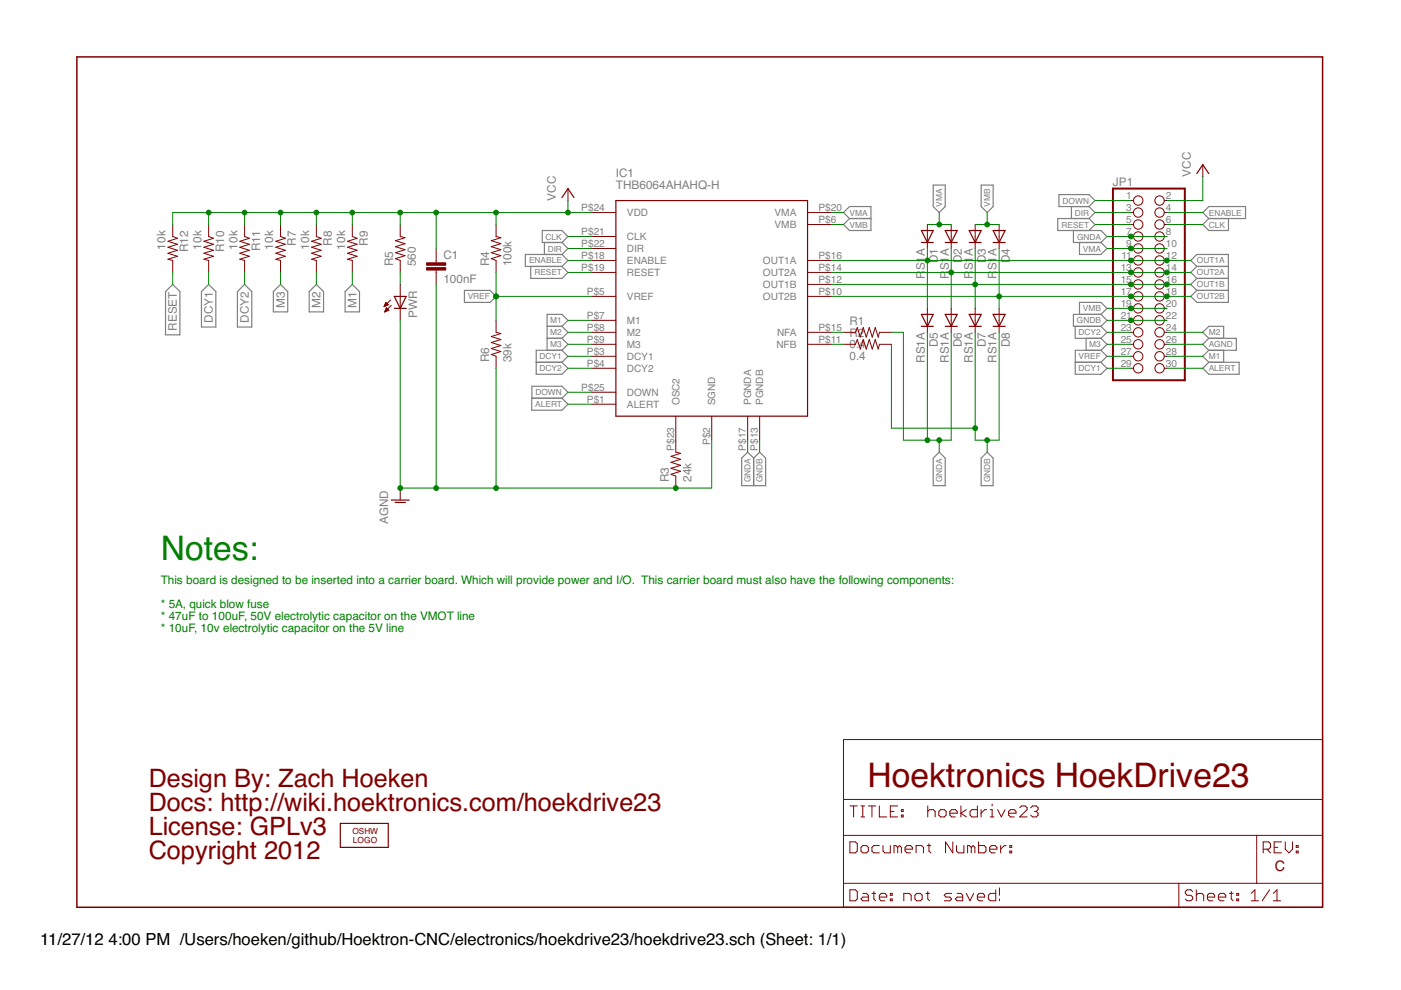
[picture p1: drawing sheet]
<svg xmlns="http://www.w3.org/2000/svg" width="297mm" height="210mm" viewBox="0 0 297 210" stroke-linecap="round" stroke-linejoin="round" font-family="sans-serif">
<defs><g id="words">
<text font-size="7.2" fill="#008000" x="34.1" y="118.7">Notes:</text>
<text font-size="7.2" fill="#800000" x="183.9" y="167">Hoektronics HoekDrive23</text>
<g font-size="5.4" fill="#800000">
<text x="31.5" y="167">Design By: Zach Hoeken</text>
<text x="31.5" y="172">Docs: http://wiki.hoektronics.com/hoekdrive23</text>
<text x="31.5" y="177.1">License: GPLv3</text>
<text x="31.5" y="182.2">Copyright 2012</text>
</g>
<g font-size="3.5">
<text x="8.5" y="200.4">11/27/12</text>
<text x="23" y="200.4">4:00 PM /Users/hoeken/github/Hoektron-CNC/electronics/hoekdrive23/hoekdrive23.sch (Sheet: 1/1)</text>
</g>
<text font-size="3.1" fill="#800000" x="270.3" y="184.7">C</text>
<g font-size="2.5" fill="#808080">
<text x="130.6" y="40">THB6064AHAHQ-H</text>
<text x="130.6" y="37.5">IC1</text>
<text x="236" y="39.4">JP1</text>
<text x="252.5" y="37.5" transform="rotate(-90 252.5 37.5)">VCC</text>
<text x="117.9" y="42.5" transform="rotate(-90 117.9 42.5)">VCC</text>
<text x="35.1" y="52.9" transform="rotate(-90 35.1 52.9)">10k</text>
<text x="39.9" y="53.5" transform="rotate(-90 39.9 53.5)">R12</text>
<text x="42.7" y="52.9" transform="rotate(-90 42.7 52.9)">10k</text>
<text x="47.5" y="53.5" transform="rotate(-90 47.5 53.5)">R10</text>
<text x="50.3" y="52.9" transform="rotate(-90 50.3 52.9)">10k</text>
<text x="55.1" y="53.3" transform="rotate(-90 55.1 53.3)">R11</text>
<text x="57.9" y="52.9" transform="rotate(-90 57.9 52.9)">10k</text>
<text x="62.7" y="52.1" transform="rotate(-90 62.7 52.1)">R7</text>
<text x="65.6" y="52.9" transform="rotate(-90 65.6 52.9)">10k</text>
<text x="70.4" y="52.1" transform="rotate(-90 70.4 52.1)">R8</text>
<text x="73.2" y="52.9" transform="rotate(-90 73.2 52.9)">10k</text>
<text x="78" y="52.1" transform="rotate(-90 78 52.1)">R9</text>
<text x="83.4" y="56.5" transform="rotate(-90 83.4 56.5)">R5</text>
<text x="88.2" y="56.5" transform="rotate(-90 88.2 56.5)">560</text>
<text x="94" y="59.9">100nF</text>
<text x="94" y="54.8">C1</text>
<text x="103.7" y="56.5" transform="rotate(-90 103.7 56.5)">R4</text>
<text x="108.5" y="56.5" transform="rotate(-90 108.5 56.5)">100k</text>
<text x="196.1" y="59.1" transform="rotate(-90 196.1 59.1)">R</text>
<text x="196.1" y="57.3" transform="rotate(-90 196.1 57.3)">S1A</text>
<text x="198.9" y="55.9" transform="rotate(-90 198.9 55.9)">D1</text>
<text x="201.2" y="59.1" transform="rotate(-90 201.2 59.1)">R</text>
<text x="201.2" y="57.3" transform="rotate(-90 201.2 57.3)">S1A</text>
<text x="203.9" y="55.9" transform="rotate(-90 203.9 55.9)">D2</text>
<text x="206.2" y="59.1" transform="rotate(-90 206.2 59.1)">R</text>
<text x="206.2" y="57.3" transform="rotate(-90 206.2 57.3)">S1A</text>
<text x="209" y="55.9" transform="rotate(-90 209 55.9)">D3</text>
<text x="211.3" y="59.1" transform="rotate(-90 211.3 59.1)">R</text>
<text x="211.3" y="57.3" transform="rotate(-90 211.3 57.3)">S1A</text>
<text x="214.1" y="55.9" transform="rotate(-90 214.1 55.9)">D4</text>
<text x="60.4" y="65.3" transform="rotate(-90 60.4 65.3)">M3</text>
<text x="68" y="65.3" transform="rotate(-90 68 65.3)">M2</text>
<text x="75.6" y="65.3" transform="rotate(-90 75.6 65.3)">M1</text>
<text x="37.5" y="70.1" transform="rotate(-90 37.5 70.1)">RESET</text>
<text x="45.1" y="68.4" transform="rotate(-90 45.1 68.4)">DCY1</text>
<text x="52.7" y="68.4" transform="rotate(-90 52.7 68.4)">DCY2</text>
<text x="88.4" y="67.4" transform="rotate(-90 88.4 67.4)">PWR</text>
<text x="180.1" y="69">R1</text>
<text x="180.1" y="71.5">R2</text>
<text x="103.7" y="76.8" transform="rotate(-90 103.7 76.8)">R6</text>
<text x="108.5" y="76.8" transform="rotate(-90 108.5 76.8)">39k</text>
<text x="180.1" y="73.8">0.4</text>
<text x="180.1" y="76.3">0.4</text>
<text x="196.1" y="76.9" transform="rotate(-90 196.1 76.9)">RS1A</text>
<text x="198.9" y="73.6" transform="rotate(-90 198.9 73.6)">D5</text>
<text x="201.2" y="76.9" transform="rotate(-90 201.2 76.9)">RS1A</text>
<text x="203.9" y="73.6" transform="rotate(-90 203.9 73.6)">D6</text>
<text x="206.2" y="76.9" transform="rotate(-90 206.2 76.9)">RS1A</text>
<text x="209" y="73.6" transform="rotate(-90 209 73.6)">D7</text>
<text x="211.3" y="76.9" transform="rotate(-90 211.3 76.9)">RS1A</text>
<text x="214.1" y="73.6" transform="rotate(-90 214.1 73.6)">D8</text>
<text x="141.8" y="102.2" transform="rotate(-90 141.8 102.2)">R3</text>
<text x="146.6" y="102.2" transform="rotate(-90 146.6 102.2)">24k</text>
<text x="82.3" y="111.1" transform="rotate(-90 82.3 111.1)">AGND</text>
</g>
<g font-size="2.5" fill="#008000">
<text x="34.1" y="123.8">This board is designed to be inserted into a carrier board. Which will provide power and I/O. This carrier board must also have the following components:</text>
<text x="34.1" y="128.9">* 5A, quick blow fuse</text>
<text x="34.1" y="131.4">* 47uF to 100uF, 50V electrolytic capacitor on the VMOT line</text>
<text x="34.1" y="134">* 10uF, 10v electrolytic capacitor on the 5V line</text>
</g>
<g font-size="2.1" fill="#808080">
<text x="123.2" y="44.7">P$24</text>
<text x="132.9" y="45.8">VDD</text>
<text x="164.2" y="45.8">VMA</text>
<text x="173.5" y="44.7">P$20</text>
<text x="173.5" y="47.3">P$6</text>
<text x="238.8" y="42.2">1</text>
<text x="238.8" y="44.7">3</text>
<text x="238.8" y="47.3">5</text>
<text x="247.2" y="42.2">2</text>
<text x="247.2" y="44.7">4</text>
<text x="247.2" y="47.3">6</text>
<text x="123.2" y="52.3">P$22</text>
<text x="123.2" y="49.8">P$21</text>
<text x="132.9" y="53.5">DIR</text>
<text x="132.9" y="50.9">CLK</text>
<text x="164.2" y="48.4">VMB</text>
<text x="238.8" y="49.8">7</text>
<text x="238.8" y="52.3">9</text>
<text x="247.2" y="49.8">8</text>
<text x="247.2" y="52.3">10</text>
<text x="123.2" y="57.4">P$19</text>
<text x="123.2" y="54.9">P$18</text>
<text x="132.9" y="58.5">RESET</text>
<text x="132.9" y="56">ENABLE</text>
<text x="161.7" y="56">OUT1A</text>
<text x="161.7" y="58.5">OUT2A</text>
<text x="173.5" y="54.9">P$16</text>
<text x="173.5" y="57.4">P$14</text>
<text x="173.5" y="60">P$12</text>
<text x="237.6" y="57.4">13</text>
<text x="237.6" y="60">15</text>
<text x="237.8" y="54.9">11</text>
<text x="247.2" y="54.9">12</text>
<text x="247.2" y="57.4">14</text>
<text x="247.2" y="60">16</text>
<text x="124.4" y="62.5">P$5</text>
<text x="132.9" y="63.6">VREF</text>
<text x="161.7" y="61.1">OUT1B</text>
<text x="161.7" y="63.6">OUT2B</text>
<text x="173.5" y="62.5">P$10</text>
<text x="237.6" y="62.5">17</text>
<text x="237.6" y="65">19</text>
<text x="247.2" y="62.5">18</text>
<text x="247.2" y="65">20</text>
<text x="124.4" y="67.6">P$7</text>
<text x="124.4" y="70.1">P$8</text>
<text x="132.9" y="68.7">M1</text>
<text x="132.9" y="71.2">M2</text>
<text x="164.7" y="71.2">NFA</text>
<text x="173.5" y="70.1">P$15</text>
<text x="237.6" y="67.6">21</text>
<text x="237.6" y="70.1">23</text>
<text x="247.2" y="67.6">22</text>
<text x="247.2" y="70.1">24</text>
<text x="124.4" y="72.6">P$9</text>
<text x="124.4" y="75.2">P$3</text>
<text x="124.4" y="77.7">P$4</text>
<text x="132.9" y="73.8">M3</text>
<text x="132.9" y="76.3">DCY1</text>
<text x="164.6" y="73.8">NFB</text>
<text x="173.5" y="72.6">P$11</text>
<text x="237.6" y="72.6">25</text>
<text x="237.6" y="75.2">27</text>
<text x="237.6" y="77.7">29</text>
<text x="247.2" y="72.6">26</text>
<text x="247.2" y="75.2">28</text>
<text x="247.2" y="77.7">30</text>
<text x="123.2" y="82.8">P$25</text>
<text x="132.9" y="78.8">DCY2</text>
<text x="132.9" y="83.9">DOWN</text>
<text x="124.4" y="85.3">P$1</text>
<text x="132.9" y="86.5">ALERT</text>
<text x="144" y="85.9" transform="rotate(-90 144 85.9)">OSC2</text>
<text x="151.7" y="85.9" transform="rotate(-90 151.7 85.9)">SGND</text>
<text x="159.3" y="85.9" transform="rotate(-90 159.3 85.9)">PGNDA</text>
<text x="161.8" y="85.9" transform="rotate(-90 161.8 85.9)">PGNDB</text>
<text x="142.9" y="95.6" transform="rotate(-90 142.9 95.6)">P$23</text>
<text x="150.5" y="94.4" transform="rotate(-90 150.5 94.4)">P$2</text>
<text x="158.2" y="95.6" transform="rotate(-90 158.2 95.6)">P$17</text>
<text x="160.7" y="95.6" transform="rotate(-90 160.7 95.6)">P$13</text>
</g>
<g font-size="1.8" fill="#808080">
<text x="180.1" y="45.7">VMA</text>
<text x="199.8" y="43.8" transform="rotate(-90 199.8 43.8)">VMA</text>
<text x="209.9" y="43.8" transform="rotate(-90 209.9 43.8)">VMB</text>
<text x="225.3" y="43.2">DOWN</text>
<text x="227.9" y="45.7">DIR</text>
<text x="256.3" y="45.7">ENABLE</text>
<text x="115.7" y="50.8">CLK</text>
<text x="116.1" y="53.3">DIR</text>
<text x="180.1" y="48.2">VMB</text>
<text x="225" y="48.2">RESET</text>
<text x="228.4" y="50.8">GNDA</text>
<text x="229.6" y="53.3">VMA</text>
<text x="256.3" y="48.2">CLK</text>
<text x="112.2" y="55.9">ENABLE</text>
<text x="113.3" y="58.4">RESET</text>
<text x="253.7" y="55.9">OUT1A</text>
<text x="253.7" y="58.4">OUT2A</text>
<text x="99.2" y="63.5">VREF</text>
<text x="253.7" y="60.9">OUT1B</text>
<text x="253.7" y="63.5">OUT2B</text>
<text x="116.7" y="68.6">M1</text>
<text x="116.7" y="71.1">M2</text>
<text x="228.3" y="68.6">GNDB</text>
<text x="228.7" y="71.1">DCY2</text>
<text x="229.6" y="66">VMB</text>
<text x="256.3" y="71.1">M2</text>
<text x="114.4" y="76.2">DCY1</text>
<text x="116.7" y="73.6">M3</text>
<text x="228.7" y="76.2">VREF</text>
<text x="231" y="73.6">M3</text>
<text x="256.3" y="76.2">M1</text>
<text x="256.3" y="73.6">AGND</text>
<text x="113.5" y="83.8">DOWN</text>
<text x="114.4" y="78.7">DCY2</text>
<text x="228.7" y="78.7">DCY1</text>
<text x="256.3" y="78.7">ALERT</text>
<text x="113.5" y="86.3">ALERT</text>
<text x="159.1" y="102.2" transform="rotate(-90 159.1 102.2)">GNDA</text>
<text x="161.7" y="102.2" transform="rotate(-90 161.7 102.2)">GNDB</text>
<text x="199.8" y="102.2" transform="rotate(-90 199.8 102.2)">GNDA</text>
<text x="209.9" y="102.2" transform="rotate(-90 209.9 102.2)">GNDB</text>
</g>
<g font-size="1.8" fill="#800000">
<text x="74.7" y="176.9">OSHW</text>
<text x="74.8" y="178.6">LOGO</text>
</g>
</g></defs>
<g fill="#808080" stroke="#808080" stroke-width=".25">
<path d="M252.5 55.2l1.2-1.2z"/>
<path d="M253.7 54h6.7z"/>
<path d="M252.5 55.2l1.2 1.3z"/>
<path d="M253.7 56.5h6.7z"/>
<path d="M260.4 54v2.5z"/>
<path d="M252.5 60.3l1.2-1.3z"/>
<path d="M253.7 59h6.7z"/>
<path d="M252.5 60.3l1.2 1.3z"/>
<path d="M253.7 61.6h6.7z"/>
<path d="M260.4 59v2.6z"/>
<path d="M252.5 62.8l1.2-1.2z"/>
<path d="M252.5 62.8l1.2 1.3z"/>
<path d="M253.7 64.1h6.7z"/>
<path d="M260.4 61.6v2.5z"/>
<path d="M120.4 50.1l-1.3 1.3z"/>
<path d="M115 51.4h4.1z"/>
<path d="M119.1 48.9l1.3 1.2z"/>
<path d="M115 48.9h4.1z"/>
<path d="M115 48.9v2.5z"/>
<path d="M255 47.6l1.3-1.3z"/>
<path d="M256.3 46.3h4.2z"/>
<path d="M255 47.6l1.3 1.3z"/>
<path d="M256.3 48.9h4.2z"/>
<path d="M260.5 46.3v2.6z"/>
<path d="M120.4 52.7l-1.3 1.3z"/>
<path d="M115.4 54h3.7z"/>
<path d="M119.1 51.4l1.3 1.3z"/>
<path d="M115.4 51.4h3.7z"/>
<path d="M115.4 51.4v2.6z"/>
<path d="M232.2 45.1l-1.3 1.2z"/>
<path d="M227.2 46.3h3.7z"/>
<path d="M230.9 43.8l1.3 1.3z"/>
<path d="M227.2 43.8h3.7z"/>
<path d="M227.2 43.8v2.5z"/>
<path d="M120.4 55.2l-1.3 1.3z"/>
<path d="M111.4 56.5h7.7z"/>
<path d="M119.1 54l1.3 1.2z"/>
<path d="M111.4 54h7.7z"/>
<path d="M111.4 54v2.5z"/>
<path d="M255 45.1l1.3-1.3z"/>
<path d="M256.3 43.8h7.8z"/>
<path d="M255 45.1l1.3 1.2z"/>
<path d="M256.3 46.3h7.8z"/>
<path d="M264.1 43.8v2.5z"/>
<path d="M120.4 57.8l-1.3 1.2z"/>
<path d="M112.5 59h6.6z"/>
<path d="M119.1 56.5l1.3 1.3z"/>
<path d="M112.5 56.5h6.6z"/>
<path d="M112.5 56.5v2.5z"/>
<path d="M232.2 47.6l-1.3 1.3z"/>
<path d="M224.3 48.9h6.6z"/>
<path d="M230.9 46.3l1.3 1.3z"/>
<path d="M224.3 46.3h6.6z"/>
<path d="M224.3 46.3v2.6z"/>
<path d="M36.6 60.3l1.5 1.5z"/>
<path d="M38.1 61.8v9.2z"/>
<path d="M36.6 60.3l-1.5 1.5z"/>
<path d="M35.1 61.8v9.2z"/>
<path d="M35.1 71h3z"/>
<path d="M105.2 62.8l-1.3 1.3z"/>
<path d="M98.5 64.1h5.4z"/>
<path d="M103.9 61.6l1.3 1.2z"/>
<path d="M98.5 61.6h5.4z"/>
<path d="M98.5 61.6v2.5z"/>
<path d="M234.7 75.5l-1.3 1.3z"/>
<path d="M228 76.8h5.4z"/>
<path d="M233.4 74.3l1.3 1.2z"/>
<path d="M228 74.3h5.4z"/>
<path d="M228 74.3v2.5z"/>
<path d="M120.4 67.9l-1.3 1.3z"/>
<path d="M116 69.2h3.1z"/>
<path d="M119.1 66.7l1.3 1.2z"/>
<path d="M116 66.7h3.1z"/>
<path d="M116 66.7v2.5z"/>
<path d="M74.7 60.3l1.5 1.5z"/>
<path d="M76.2 61.8v4.3z"/>
<path d="M74.7 60.3l-1.5 1.5z"/>
<path d="M73.2 61.8v4.3z"/>
<path d="M73.2 66.1h3z"/>
<path d="M255 75.5l1.3-1.2z"/>
<path d="M256.3 74.3h3.1z"/>
<path d="M255 75.5l1.3 1.3z"/>
<path d="M256.3 76.8h3.1z"/>
<path d="M259.4 74.3v2.5z"/>
<path d="M120.4 70.5l-1.3 1.2z"/>
<path d="M116 71.7h3.1z"/>
<path d="M119.1 69.2l1.3 1.3z"/>
<path d="M116 69.2v2.5z"/>
<path d="M67.1 60.3l1.5 1.5z"/>
<path d="M68.6 61.8v4.3z"/>
<path d="M67.1 60.3l-1.5 1.5z"/>
<path d="M65.6 61.8v4.3z"/>
<path d="M65.6 66.1h3z"/>
<path d="M255 70.5l1.3-1.3z"/>
<path d="M256.3 69.2h3.1z"/>
<path d="M255 70.5l1.3 1.2z"/>
<path d="M256.3 71.7h3.1z"/>
<path d="M259.4 69.2v2.5z"/>
<path d="M120.4 73l-1.3 1.3z"/>
<path d="M116 74.3h3.1z"/>
<path d="M119.1 71.7l1.3 1.3z"/>
<path d="M116 71.7v2.6z"/>
<path d="M59.5 60.3l1.5 1.5z"/>
<path d="M61 61.8v4.3z"/>
<path d="M59.5 60.3l-1.5 1.5z"/>
<path d="M58 61.8v4.3z"/>
<path d="M58 66.1h3z"/>
<path d="M234.7 73l-1.3 1.3z"/>
<path d="M230.3 74.3h3.1z"/>
<path d="M233.4 71.7l1.3 1.3z"/>
<path d="M230.3 71.7h3.1z"/>
<path d="M230.3 71.7v2.6z"/>
<path d="M120.4 75.5l-1.3 1.3z"/>
<path d="M113.7 76.8h5.4z"/>
<path d="M119.1 74.3l1.3 1.2z"/>
<path d="M113.7 74.3h5.4z"/>
<path d="M113.7 74.3v2.5z"/>
<path d="M234.7 78.1l-1.3 1.3z"/>
<path d="M228 79.4h5.4z"/>
<path d="M233.4 76.8l1.3 1.3z"/>
<path d="M228 76.8v2.6z"/>
<path d="M44.2 60.3l1.6 1.5z"/>
<path d="M45.8 61.8v7.5z"/>
<path d="M44.2 60.3l-1.5 1.5z"/>
<path d="M42.7 61.8v7.5z"/>
<path d="M42.7 69.3h3.1z"/>
<path d="M120.4 78.1l-1.3 1.3z"/>
<path d="M113.7 79.4h5.4z"/>
<path d="M119.1 76.8l1.3 1.3z"/>
<path d="M113.7 76.8v2.6z"/>
<path d="M234.7 70.5l-1.3 1.2z"/>
<path d="M228 71.7h5.4z"/>
<path d="M233.4 69.2l1.3 1.3z"/>
<path d="M228 69.2h5.4z"/>
<path d="M228 69.2v2.5z"/>
<path d="M51.9 60.3l1.5 1.5z"/>
<path d="M53.4 61.8v7.5z"/>
<path d="M51.9 60.3l-1.6 1.5z"/>
<path d="M50.3 61.8v7.5z"/>
<path d="M50.3 69.3h3.1z"/>
<path d="M252.5 57.8l1.2-1.3z"/>
<path d="M252.5 57.8l1.2 1.2z"/>
<path d="M260.4 56.5v2.5z"/>
<path d="M120.4 85.7l-1.3 1.3z"/>
<path d="M112.7 87h6.4z"/>
<path d="M119.1 84.4l1.3 1.3z"/>
<path d="M112.7 84.4h6.4z"/>
<path d="M112.7 84.4v2.6z"/>
<path d="M255 78.1l1.3-1.3z"/>
<path d="M256.3 76.8h6.4z"/>
<path d="M255 78.1l1.3 1.3z"/>
<path d="M256.3 79.4h6.4z"/>
<path d="M262.7 76.8v2.6z"/>
<path d="M120.4 83.2l-1.3 1.2z"/>
<path d="M112.8 84.4h6.3z"/>
<path d="M119.1 81.9l1.3 1.3z"/>
<path d="M112.8 81.9h6.3z"/>
<path d="M112.8 81.9v2.5z"/>
<path d="M232.2 42.5l-1.3 1.3z"/>
<path d="M224.5 43.8h6.4z"/>
<path d="M230.9 41.3l1.3 1.2z"/>
<path d="M224.5 41.3h6.4z"/>
<path d="M224.5 41.3v2.5z"/>
<path d="M255 73l1.3-1.3z"/>
<path d="M256.3 71.7h5.8z"/>
<path d="M255 73l1.3 1.3z"/>
<path d="M256.3 74.3h5.8z"/>
<path d="M262.1 71.7v2.6z"/>
<path d="M178.8 47.6l1.3-1.3z"/>
<path d="M180.1 46.3h4.6z"/>
<path d="M178.8 47.6l1.3 1.3z"/>
<path d="M180.1 48.9h4.6z"/>
<path d="M184.7 46.3v2.6z"/>
<path d="M208 43.8l1.3 1.3z"/>
<path d="M208 39.2v4.6z"/>
<path d="M209.3 45.1l1.3-1.3z"/>
<path d="M210.6 39.2v4.6z"/>
<path d="M208 39.2h2.6z"/>
<path d="M234.7 65.4l-1.3 1.3z"/>
<path d="M228.9 66.7h4.5z"/>
<path d="M233.4 64.1l1.3 1.3z"/>
<path d="M228.9 64.1h4.5z"/>
<path d="M228.9 64.1v2.6z"/>
<path d="M199.1 95.9l1.3 1.2z"/>
<path d="M200.4 97.1v5.9z"/>
<path d="M199.1 95.9l-1.2 1.2z"/>
<path d="M197.9 97.1v5.9z"/>
<path d="M197.9 103h2.5z"/>
<path d="M158.5 95.9l1.3 1.2z"/>
<path d="M159.8 97.1v5.9z"/>
<path d="M158.5 95.9l-1.3 1.2z"/>
<path d="M157.2 97.1v5.9z"/>
<path d="M157.2 103h2.6z"/>
<path d="M234.7 50.1l-1.3 1.3z"/>
<path d="M227.6 51.4h5.8z"/>
<path d="M233.4 48.9l1.3 1.2z"/>
<path d="M227.6 48.9h5.8z"/>
<path d="M227.6 48.9v2.5z"/>
<path d="M209.3 95.9l1.3 1.2z"/>
<path d="M210.6 97.1v5.9z"/>
<path d="M209.3 95.9l-1.3 1.2z"/>
<path d="M208 97.1v5.9z"/>
<path d="M208 103h2.6z"/>
<path d="M161.1 95.9l1.2 1.2z"/>
<path d="M162.3 97.1v5.9z"/>
<path d="M161.1 95.9l-1.3 1.2z"/>
<path d="M159.8 103h2.5z"/>
<path d="M234.7 67.9l-1.3 1.3z"/>
<path d="M227.6 69.2h5.8z"/>
<path d="M233.4 66.7l1.3 1.2z"/>
<path d="M227.6 66.7h5.8z"/>
<path d="M227.6 66.7v2.5z"/>
<path d="M178.8 45.1l1.3-1.3z"/>
<path d="M180.1 43.8h4.6z"/>
<path d="M178.8 45.1l1.3 1.2z"/>
<path d="M184.7 43.8v2.5z"/>
<path d="M197.9 43.8l1.2 1.3z"/>
<path d="M197.9 39.2v4.6z"/>
<path d="M199.1 45.1l1.3-1.3z"/>
<path d="M200.4 39.2v4.6z"/>
<path d="M197.9 39.2h2.5z"/>
<path d="M234.7 52.7l-1.3 1.3z"/>
<path d="M228.9 54h4.5z"/>
<path d="M233.4 51.4l1.3 1.3z"/>
<path d="M228.9 51.4h4.5z"/>
<path d="M228.9 51.4v2.6z"/>
</g>
<g fill="#800000" stroke="#800000" stroke-width=".21">
<path d="M186.5 70.5h2.5z"/>
<path d="M178.8 70.5h2.6z"/>
<path d="M181.8 69.4l-.4 1.1z"/>
<path d="M181.8 69.4l.6 2.1z"/>
<path d="M183 69.4l-.6 2.1z"/>
<path d="M183 69.4l.7 2.1z"/>
<path d="M184.3 69.4l-.6 2.1z"/>
<path d="M184.3 69.4l.6 2.1z"/>
<path d="M185.6 69.4l-.7 2.1z"/>
<path d="M185.6 69.4l.6 2.1z"/>
<path d="M186.5 70.5l-.3 1z"/>
<path d="M186.5 73h2.5z"/>
<path d="M178.8 73h2.6z"/>
<path d="M181.8 72l-.4 1z"/>
<path d="M181.8 72l.6 2z"/>
<path d="M183 72l-.6 2z"/>
<path d="M183 72l.7 2z"/>
<path d="M184.3 72l-.6 2z"/>
<path d="M184.3 72l.6 2z"/>
<path d="M185.6 72l-.7 2z"/>
<path d="M185.6 72l.6 2z"/>
<path d="M186.5 73l-.3 1z"/>
<path d="M84.9 103.5v2.5z"/>
<path d="M178.8 192.4h71.1z"/>
<path d="M266.4 177.1h14z"/>
<path d="M178.8 187.3v5.1z"/>
<path d="M180.2 188.7v2.3z"/>
<path d="M180.2 191h1.2z"/>
<path d="M181.4 191l.4-.4z"/>
<path d="M181.8 189v1.6z"/>
<path d="M181.4 188.7l.4 .3z"/>
<path d="M180.2 188.7h1.2z"/>
<path d="M182.9 189.4h.8z"/>
<path d="M183.7 189.4l.4 .4z"/>
<path d="M184.1 189.8v1.2z"/>
<path d="M182.9 191h1.2z"/>
<path d="M182.5 190.6l.4 .4z"/>
<path d="M182.9 190.2l-.4 .4z"/>
<path d="M182.9 190.2h1.2z"/>
<path d="M185.3 189v1.6z"/>
<path d="M185.3 190.6l.4 .4z"/>
<path d="M184.9 189.4h.8z"/>
<path d="M186.8 191h.8z"/>
<path d="M186.4 190.6l.4 .4z"/>
<path d="M186.4 189.8v.8z"/>
<path d="M186.8 189.4l-.4 .4z"/>
<path d="M186.8 189.4h.8z"/>
<path d="M187.6 189.4l.4 .4z"/>
<path d="M188 189.8v.4z"/>
<path d="M186.4 190.2h1.6z"/>
<path d="M188.8 189.4h.4z"/>
<path d="M189.2 189.4v.4z"/>
<path d="M188.8 189.8h.4z"/>
<path d="M188.8 189.4v.4z"/>
<path d="M188.8 190.6h.4z"/>
<path d="M189.2 190.6v.4z"/>
<path d="M188.8 191h.4z"/>
<path d="M188.8 190.6v.4z"/>
<path d="M191.6 189.4v1.6z"/>
<path d="M191.6 189.4h1.2z"/>
<path d="M192.8 189.4l.4 .4z"/>
<path d="M193.2 189.8v1.2z"/>
<path d="M194.4 191h.7z"/>
<path d="M195.1 191l.4-.4z"/>
<path d="M195.5 189.8v.8z"/>
<path d="M195.1 189.4l.4 .4z"/>
<path d="M194.4 189.4h.7z"/>
<path d="M194.4 189.4l-.4 .4z"/>
<path d="M194 189.8v.8z"/>
<path d="M194 190.6l.4 .4z"/>
<path d="M196.7 189v1.6z"/>
<path d="M196.7 190.6l.4 .4z"/>
<path d="M196.3 189.4h.8z"/>
<path d="M200.2 191h1.2z"/>
<path d="M201.4 191l.4-.4z"/>
<path d="M201.4 190.2l.4 .4z"/>
<path d="M200.6 190.2h.8z"/>
<path d="M200.2 189.8l.4 .4z"/>
<path d="M200.2 189.8l.4-.4z"/>
<path d="M200.6 189.4h1.2z"/>
<path d="M202.9 189.4h.8z"/>
<path d="M203.7 189.4l.4 .4z"/>
<path d="M204.1 189.8v1.2z"/>
<path d="M202.9 191h1.2z"/>
<path d="M202.5 190.6l.4 .4z"/>
<path d="M202.9 190.2l-.4 .4z"/>
<path d="M202.9 190.2h1.2z"/>
<path d="M204.9 189.4l.8 1.6z"/>
<path d="M206.4 189.4l-.7 1.6z"/>
<path d="M207.6 191h.8z"/>
<path d="M207.2 190.6l.4 .4z"/>
<path d="M207.2 189.8v.8z"/>
<path d="M207.6 189.4l-.4 .4z"/>
<path d="M207.6 189.4h.8z"/>
<path d="M208.4 189.4l.4 .4z"/>
<path d="M208.8 189.8v.4z"/>
<path d="M207.2 190.2h1.6z"/>
<path d="M211.1 188.7v2.3z"/>
<path d="M210 191h1.1z"/>
<path d="M209.5 190.6l.5 .4z"/>
<path d="M209.5 189.8v.8z"/>
<path d="M209.5 189.8l.5-.4z"/>
<path d="M210 189.4h1.1z"/>
<path d="M211.9 190.6v.4z"/>
<path d="M211.9 188.3v1.5z"/>
<path d="M178.8 187.3h71.1z"/>
<path d="M178.8 177.1v10.2z"/>
<path d="M280.4 177.1v10.2z"/>
<path d="M249.9 187.3v5.1z"/>
<path d="M249.9 187.3h16.5z"/>
<path d="M249.9 192.4h30.5z"/>
<path d="M252.5 188.7l.4 .3z"/>
<path d="M251.7 188.7h.8z"/>
<path d="M251.7 188.7l-.4 .3z"/>
<path d="M251.3 189v.4z"/>
<path d="M251.3 189.4l.4 .4z"/>
<path d="M251.7 189.8h.8z"/>
<path d="M252.5 189.8l.4 .4z"/>
<path d="M252.9 190.2v.4z"/>
<path d="M252.5 191l.4-.4z"/>
<path d="M251.7 191h.8z"/>
<path d="M251.3 190.6l.4 .4z"/>
<path d="M253.6 188.7v2.3z"/>
<path d="M253.6 189.8l.4-.4z"/>
<path d="M254 189.4h.8z"/>
<path d="M254.8 189.4l.4 .4z"/>
<path d="M255.2 189.8v1.2z"/>
<path d="M256.4 191h.8z"/>
<path d="M256 190.6l.4 .4z"/>
<path d="M256 189.8v.8z"/>
<path d="M256.4 189.4l-.4 .4z"/>
<path d="M256.4 189.4h.8z"/>
<path d="M257.2 189.4l.3 .4z"/>
<path d="M257.5 189.8v.4z"/>
<path d="M256 190.2h1.5z"/>
<path d="M258.7 191h.8z"/>
<path d="M258.3 190.6l.4 .4z"/>
<path d="M258.3 189.8v.8z"/>
<path d="M258.3 189.8l.4-.4z"/>
<path d="M258.7 189.4h.8z"/>
<path d="M259.5 189.4l.4 .4z"/>
<path d="M259.9 189.8v.4z"/>
<path d="M258.3 190.2h1.6z"/>
<path d="M261 189v1.6z"/>
<path d="M261 190.6l.5 .4z"/>
<path d="M260.7 189.4h.8z"/>
<path d="M262.2 189.4h.4z"/>
<path d="M262.6 189.4v.4z"/>
<path d="M262.2 189.8h.4z"/>
<path d="M262.2 189.4v.4z"/>
<path d="M262.2 190.6h.4z"/>
<path d="M262.6 190.6v.4z"/>
<path d="M262.2 191h.4z"/>
<path d="M262.2 190.6v.4z"/>
<path d="M265.3 189.4l.8-.7z"/>
<path d="M266.1 188.7v2.3z"/>
<path d="M265.3 191h1.5z"/>
<path d="M269.2 188.7l-1.6 2.3z"/>
<path d="M270 189.4l.7-.7z"/>
<path d="M270.7 188.7v2.3z"/>
<path d="M270 191h1.5z"/>
<path d="M267.8 178.5v2.3z"/>
<path d="M267.8 178.5h1.2z"/>
<path d="M269 178.5l.4 .4z"/>
<path d="M269.4 178.9v.8z"/>
<path d="M269.4 179.7l-.4 .3z"/>
<path d="M267.8 180h1.2z"/>
<path d="M268.6 180l.8 .8z"/>
<path d="M270.2 178.5h1.5z"/>
<path d="M270.2 178.5v2.3z"/>
<path d="M270.2 180.8h1.5z"/>
<path d="M270.2 179.7h.7z"/>
<path d="M272.5 178.5v1.5z"/>
<path d="M272.5 180l.8 .8z"/>
<path d="M274 180l-.7 .8z"/>
<path d="M274 178.5v1.5z"/>
<path d="M274.8 179.3h.4z"/>
<path d="M275.2 179.3v.4z"/>
<path d="M274.8 179.7h.4z"/>
<path d="M274.8 179.3v.4z"/>
<path d="M274.8 180.4h.4z"/>
<path d="M275.2 180.4v.4z"/>
<path d="M274.8 180.8h.4z"/>
<path d="M274.8 180.4v.4z"/>
<path d="M266.4 177.1v10.2z"/>
<path d="M178.8 177.1h87.6z"/>
<path d="M266.4 187.3h14z"/>
<path d="M280.4 187.3v5.1z"/>
<path d="M178.8 169.5v7.6z"/>
<path d="M178.8 156.8h101.6z"/>
<path d="M280.4 156.8v12.7z"/>
<path d="M178.8 169.5h101.6z"/>
<path d="M178.8 156.8v12.7z"/>
<path d="M280.4 169.5v7.6z"/>
<path d="M181 170.9v2.3z"/>
<path d="M180.2 170.9h1.6z"/>
<path d="M182.5 173.2h.8z"/>
<path d="M182.9 170.9v2.3z"/>
<path d="M182.5 170.9h.8z"/>
<path d="M184.9 170.9v2.3z"/>
<path d="M184.1 170.9h1.6z"/>
<path d="M186.4 170.9v2.3z"/>
<path d="M186.4 173.2h1.6z"/>
<path d="M188.8 170.9h1.5z"/>
<path d="M188.8 170.9v2.3z"/>
<path d="M188.8 173.2h1.5z"/>
<path d="M188.8 172h.7z"/>
<path d="M191.1 171.7h.4z"/>
<path d="M191.5 171.7v.3z"/>
<path d="M191.1 172h.4z"/>
<path d="M191.1 171.7v.3z"/>
<path d="M191.1 172.8h.4z"/>
<path d="M191.5 172.8v.4z"/>
<path d="M191.1 173.2h.4z"/>
<path d="M191.1 172.8v.4z"/>
<path d="M180.2 178.5v2.3z"/>
<path d="M180.2 180.8h1.2z"/>
<path d="M181.4 180.8l.4-.4z"/>
<path d="M181.8 178.9v1.5z"/>
<path d="M181.4 178.5l.4 .4z"/>
<path d="M180.2 178.5h1.2z"/>
<path d="M182.9 180.8h.8z"/>
<path d="M183.7 180.8l.4-.4z"/>
<path d="M184.1 179.7v.7z"/>
<path d="M183.7 179.3l.4 .4z"/>
<path d="M182.9 179.3h.8z"/>
<path d="M182.9 179.3l-.4 .4z"/>
<path d="M182.5 179.7v.7z"/>
<path d="M182.5 180.4l.4 .4z"/>
<path d="M185.3 179.3h1.1z"/>
<path d="M184.9 179.7l.4-.4z"/>
<path d="M184.9 179.7v.7z"/>
<path d="M184.9 180.4l.4 .4z"/>
<path d="M185.3 180.8h1.1z"/>
<path d="M187.2 179.3v1.1z"/>
<path d="M187.2 180.4l.4 .4z"/>
<path d="M187.6 180.8h1.2z"/>
<path d="M188.8 179.3v1.5z"/>
<path d="M189.5 179.3v1.5z"/>
<path d="M189.5 179.3h.4z"/>
<path d="M189.9 179.3l.4 .4z"/>
<path d="M190.3 179.7v1.1z"/>
<path d="M190.3 179.7l.4-.4z"/>
<path d="M190.7 179.3l.4 .4z"/>
<path d="M191.1 179.7v1.1z"/>
<path d="M192.3 180.8h.8z"/>
<path d="M191.9 180.4l.4 .4z"/>
<path d="M191.9 179.7v.7z"/>
<path d="M191.9 179.7l.4-.4z"/>
<path d="M192.3 179.3h.8z"/>
<path d="M193.1 179.3l.3 .4z"/>
<path d="M193.4 179.7v.3z"/>
<path d="M191.9 180h1.5z"/>
<path d="M194.2 179.3v1.5z"/>
<path d="M194.2 179.3h1.2z"/>
<path d="M195.4 179.3l.4 .4z"/>
<path d="M195.8 179.7v1.1z"/>
<path d="M197 178.9v1.5z"/>
<path d="M197 180.4l.4 .4z"/>
<path d="M196.6 179.3h.8z"/>
<path d="M200.5 178.5v2.3z"/>
<path d="M200.5 178.5l1.5 2.3z"/>
<path d="M202 178.5v2.3z"/>
<path d="M202.8 179.3v1.1z"/>
<path d="M202.8 180.4l.4 .4z"/>
<path d="M203.2 180.8h1.2z"/>
<path d="M204.4 179.3v1.5z"/>
<path d="M205.1 179.3v1.5z"/>
<path d="M205.1 179.3h.4z"/>
<path d="M205.5 179.3l.4 .4z"/>
<path d="M205.9 179.7v1.1z"/>
<path d="M205.9 179.7l.4-.4z"/>
<path d="M206.3 179.3l.4 .4z"/>
<path d="M206.7 179.7v1.1z"/>
<path d="M207.5 178.5v2.3z"/>
<path d="M207.5 180.8h1.2z"/>
<path d="M209 180.4l-.3 .4z"/>
<path d="M209 179.7v.7z"/>
<path d="M208.7 179.3l.3 .4z"/>
<path d="M207.5 179.3h1.2z"/>
<path d="M210.2 180.8h.8z"/>
<path d="M209.8 180.4l.4 .4z"/>
<path d="M209.8 179.7v.7z"/>
<path d="M209.8 179.7l.4-.4z"/>
<path d="M210.2 179.3h.8z"/>
<path d="M211 179.3l.4 .4z"/>
<path d="M211.4 179.7v.3z"/>
<path d="M209.8 180h1.6z"/>
<path d="M212.2 179.3v1.5z"/>
<path d="M212.2 180l.7-.7z"/>
<path d="M212.9 179.3h.4z"/>
<path d="M214.1 179.3h.4z"/>
<path d="M214.5 179.3v.4z"/>
<path d="M214.1 179.7h.4z"/>
<path d="M214.1 179.3v.4z"/>
<path d="M214.1 180.4h.4z"/>
<path d="M214.5 180.4v.4z"/>
<path d="M214.1 180.8h.4z"/>
<path d="M214.1 180.4v.4z"/>
<path d="M196.7 170.9v2.3z"/>
<path d="M196.7 172l.4-.3z"/>
<path d="M197.1 171.7h.8z"/>
<path d="M197.9 171.7l.4 .3z"/>
<path d="M198.3 172v1.2z"/>
<path d="M199.4 173.2h.8z"/>
<path d="M200.2 173.2l.4-.4z"/>
<path d="M200.6 172v.8z"/>
<path d="M200.2 171.7l.4 .3z"/>
<path d="M199.4 171.7h.8z"/>
<path d="M199.4 171.7l-.3 .3z"/>
<path d="M199.1 172v.8z"/>
<path d="M199.1 172.8l.3 .4z"/>
<path d="M201.8 173.2h.7z"/>
<path d="M201.4 172.8l.4 .4z"/>
<path d="M201.4 172v.8z"/>
<path d="M201.4 172l.4-.3z"/>
<path d="M201.8 171.7h.7z"/>
<path d="M202.5 171.7l.4 .3z"/>
<path d="M202.9 172v.4z"/>
<path d="M201.4 172.4h1.5z"/>
<path d="M203.7 170.9v2.3z"/>
<path d="M203.7 172.4l1.2 .8z"/>
<path d="M203.7 172.4l1.2-.7z"/>
<path d="M207.2 170.9v2.3z"/>
<path d="M206.1 173.2h1.1z"/>
<path d="M205.7 172.8l.4 .4z"/>
<path d="M205.7 172v.8z"/>
<path d="M205.7 172l.4-.3z"/>
<path d="M206.1 171.7h1.1z"/>
<path d="M208 171.7v1.5z"/>
<path d="M208 172.4l.8-.7z"/>
<path d="M208.8 171.7h.4z"/>
<path d="M210 171.7h.4z"/>
<path d="M210.4 171.7v1.5z"/>
<path d="M210 173.2h.7z"/>
<path d="M210.4 170.5v.4z"/>
<path d="M211.5 171.7l.8 1.5z"/>
<path d="M213.1 171.7l-.8 1.5z"/>
<path d="M214.2 173.2h.8z"/>
<path d="M213.8 172.8l.4 .4z"/>
<path d="M213.8 172v.8z"/>
<path d="M213.8 172l.4-.3z"/>
<path d="M214.2 171.7h.8z"/>
<path d="M215 171.7l.4 .3z"/>
<path d="M215.4 172v.4z"/>
<path d="M213.8 172.4h1.6z"/>
<path d="M216.2 173.2h1.6z"/>
<path d="M216.2 173.2l1.6-1.5z"/>
<path d="M217.8 171.3v.4z"/>
<path d="M217.4 170.9l.4 .4z"/>
<path d="M216.6 170.9h.8z"/>
<path d="M216.6 170.9l-.4 .4z"/>
<path d="M218.5 171.3l.4-.4z"/>
<path d="M218.9 170.9h.8z"/>
<path d="M219.7 170.9l.4 .4z"/>
<path d="M220.1 171.3v.4z"/>
<path d="M220.1 171.7l-.4 .3z"/>
<path d="M219.3 172h.4z"/>
<path d="M219.7 172l.4 .4z"/>
<path d="M220.1 172.4v.4z"/>
<path d="M220.1 172.8l-.4 .4z"/>
<path d="M218.9 173.2h.8z"/>
<path d="M218.5 172.8l.4 .4z"/>
<path d="M125.5 67.9h5.1z"/>
<path d="M125.5 70.5h5.1z"/>
<path d="M125.5 73h5.1z"/>
<path d="M125.5 52.7h5.1z"/>
<path d="M125.5 50.1h5.1z"/>
<path d="M125.5 57.8h5.1z"/>
<path d="M125.5 55.2h5.1z"/>
<path d="M125.5 75.5h5.1z"/>
<path d="M125.5 78.1h5.1z"/>
<path d="M143.3 88.2v5.1z"/>
<path d="M125.5 45.1h5.1z"/>
<path d="M125.5 83.2h5.1z"/>
<path d="M125.5 85.7h5.1z"/>
<path d="M171.2 45.1h5.1z"/>
<path d="M171.2 55.2h5.1z"/>
<path d="M171.2 57.8h5.1z"/>
<path d="M171.2 70.5h5.1z"/>
<path d="M171.2 47.6h5.1z"/>
<path d="M171.2 60.3h5.1z"/>
<path d="M171.2 62.8h5.1z"/>
<path d="M171.2 73h5.1z"/>
<path d="M161.1 88.2v5.1z"/>
<path d="M158.5 88.2v5.1z"/>
<path d="M150.9 88.2v5.1z"/>
<path d="M125.5 62.8h5.1z"/>
<path d="M120.4 40v2.5z"/>
<path d="M196.6 47.6v2.5z"/>
<path d="M196.6 50.1v2.6z"/>
<path d="M201.7 47.6v2.5z"/>
<path d="M201.7 50.1v2.6z"/>
<path d="M206.8 47.6v2.5z"/>
<path d="M206.8 50.1v2.6z"/>
<path d="M211.8 47.6v2.5z"/>
<path d="M211.8 50.1v2.6z"/>
<path d="M196.6 65.4v2.5z"/>
<path d="M196.6 67.9v2.6z"/>
<path d="M201.7 65.4v2.5z"/>
<path d="M201.7 67.9v2.6z"/>
<path d="M206.8 65.4v2.5z"/>
<path d="M206.8 67.9v2.6z"/>
<path d="M211.8 65.4v2.5z"/>
<path d="M211.8 67.9v2.6z"/>
<path d="M92.5 52.7v2.5z"/>
<path d="M92.5 57.8v2.5z"/>
<path d="M92.5 55.2v.5z"/>
<path d="M92.5 57.3v.5z"/>
<path d="M84.9 47.6v2.5z"/>
<path d="M84.9 55.2v2.6z"/>
<path d="M83.8 54.8l1.1 .4z"/>
<path d="M83.8 54.8l2.1-.6z"/>
<path d="M83.8 53.6l2.1 .6z"/>
<path d="M83.8 53.6l2.1-.7z"/>
<path d="M83.8 52.3l2.1 .6z"/>
<path d="M83.8 52.3l2.1-.6z"/>
<path d="M83.8 51l2.1 .7z"/>
<path d="M83.8 51l2.1-.6z"/>
<path d="M84.9 50.1l1 .3z"/>
<path d="M84.9 65.4v2.5z"/>
<path d="M84.9 60.3v2.5z"/>
<path d="M84.9 62.8v2.6z"/>
<path d="M82.8 63.6l-1.4 1.4z"/>
<path d="M83 64.7l-1.4 1.4z"/>
<path d="M81.8 64.1l-.4 .9z"/>
<path d="M81.8 64.1l.5 .5z"/>
<path d="M81.4 65l.9-.4z"/>
<path d="M81.5 64.8h.4z"/>
<path d="M81.6 64.7h.5z"/>
<path d="M81.6 64.6h.7z"/>
<path d="M81.7 64.5h.5z"/>
<path d="M81.7 64.3h.3z"/>
<path d="M81.8 64.2h.1z"/>
<path d="M81.9 65.3l-.3 .8z"/>
<path d="M81.9 65.3l.5 .5z"/>
<path d="M81.6 66.1l.8-.3z"/>
<path d="M81.6 66h.2z"/>
<path d="M81.7 65.9h.4z"/>
<path d="M81.7 65.8h.7z"/>
<path d="M81.8 65.7h.6z"/>
<path d="M81.8 65.6h.4z"/>
<path d="M81.9 65.4h.2z"/>
<path d="M143.3 93.3v2.6z"/>
<path d="M143.3 100.9v2.6z"/>
<path d="M142.3 100.6l1 .3z"/>
<path d="M142.3 100.6l2-.7z"/>
<path d="M142.3 99.3l2 .6z"/>
<path d="M142.3 99.3l2-.6z"/>
<path d="M142.3 98l2 .7z"/>
<path d="M142.3 98l2-.6z"/>
<path d="M142.3 96.8l2 .6z"/>
<path d="M142.3 96.8l2-.7z"/>
<path d="M143.3 95.9l1 .2z"/>
<path d="M105.2 47.6v2.5z"/>
<path d="M105.2 55.2v2.6z"/>
<path d="M104.2 54.8l1 .4z"/>
<path d="M104.2 54.8l2-.6z"/>
<path d="M104.2 53.6l2 .6z"/>
<path d="M104.2 53.6l2-.7z"/>
<path d="M104.2 52.3l2 .6z"/>
<path d="M104.2 52.3l2-.6z"/>
<path d="M104.2 51l2 .7z"/>
<path d="M104.2 51l2-.6z"/>
<path d="M105.2 50.1l1 .3z"/>
<path d="M105.2 67.9v2.6z"/>
<path d="M105.2 75.5v2.6z"/>
<path d="M104.2 75.2l1 .3z"/>
<path d="M104.2 75.2l2-.7z"/>
<path d="M104.2 73.9l2 .6z"/>
<path d="M104.2 73.9l2-.6z"/>
<path d="M104.2 72.6l2 .7z"/>
<path d="M104.2 72.6l2-.6z"/>
<path d="M104.2 71.4l2 .6z"/>
<path d="M104.2 71.4l2-.7z"/>
<path d="M105.2 70.5l1 .2z"/>
<path d="M255 34.9v2.5z"/>
<path d="M239.8 42.5h.5z"/>
<path d="M246.8 42.5h.6z"/>
<path d="M239.8 45.1h.5z"/>
<path d="M246.8 45.1h.6z"/>
<path d="M239.8 47.6h.5z"/>
<path d="M246.8 47.6h.6z"/>
<path d="M239.8 50.1h.5z"/>
<path d="M246.8 50.1h.6z"/>
<path d="M239.8 52.7h.5z"/>
<path d="M246.8 52.7h.6z"/>
<path d="M239.8 55.2h.5z"/>
<path d="M246.8 55.2h.6z"/>
<path d="M239.8 57.8h.5z"/>
<path d="M246.8 57.8h.6z"/>
<path d="M239.8 60.3h.5z"/>
<path d="M246.8 60.3h.6z"/>
<path d="M239.8 62.8h.5z"/>
<path d="M246.8 62.8h.6z"/>
<path d="M239.8 65.4h.5z"/>
<path d="M246.8 65.4h.6z"/>
<path d="M239.8 67.9h.5z"/>
<path d="M246.8 67.9h.6z"/>
<path d="M239.8 70.5h.5z"/>
<path d="M246.8 70.5h.6z"/>
<path d="M239.8 73h.5z"/>
<path d="M246.8 73h.6z"/>
<path d="M239.8 75.5h.5z"/>
<path d="M246.8 75.5h.6z"/>
<path d="M239.8 78.1h.5z"/>
<path d="M246.8 78.1h.6z"/>
<path d="M59.5 55.2v2.6z"/>
<path d="M59.5 47.6v2.5z"/>
<path d="M59.5 50.1l1 .4z"/>
<path d="M58.5 51.2l2-.7z"/>
<path d="M58.5 51.2l2 .6z"/>
<path d="M58.5 52.4l2-.6z"/>
<path d="M58.5 52.4l2 .7z"/>
<path d="M58.5 53.7l2-.6z"/>
<path d="M58.5 53.7l2 .6z"/>
<path d="M58.5 55l2-.7z"/>
<path d="M58.5 55l1 .2z"/>
<path d="M67.1 55.2v2.6z"/>
<path d="M67.1 47.6v2.5z"/>
<path d="M67.1 50.1l1 .4z"/>
<path d="M66.1 51.2l2-.7z"/>
<path d="M66.1 51.2l2 .6z"/>
<path d="M66.1 52.4l2-.6z"/>
<path d="M66.1 52.4l2 .7z"/>
<path d="M66.1 53.7l2-.6z"/>
<path d="M66.1 53.7l2 .6z"/>
<path d="M66.1 55l2-.7z"/>
<path d="M66.1 55l1 .2z"/>
<path d="M74.7 55.2v2.6z"/>
<path d="M74.7 47.6v2.5z"/>
<path d="M74.7 50.1l1 .4z"/>
<path d="M73.7 51.2l2-.7z"/>
<path d="M73.7 51.2l2 .6z"/>
<path d="M73.7 52.4l2-.6z"/>
<path d="M73.7 52.4l2 .7z"/>
<path d="M73.7 53.7l2-.6z"/>
<path d="M73.7 53.7l2 .6z"/>
<path d="M73.7 55l2-.7z"/>
<path d="M73.7 55l1 .2z"/>
<path d="M44.2 55.2v2.6z"/>
<path d="M44.2 47.6v2.5z"/>
<path d="M44.2 50.1l1.1 .4z"/>
<path d="M43.2 51.2l2.1-.7z"/>
<path d="M43.2 51.2l2.1 .6z"/>
<path d="M43.2 52.4l2.1-.6z"/>
<path d="M43.2 52.4l2.1 .7z"/>
<path d="M43.2 53.7l2.1-.6z"/>
<path d="M43.2 53.7l2.1 .6z"/>
<path d="M43.2 55l2.1-.7z"/>
<path d="M43.2 55l1 .2z"/>
<path d="M51.9 55.2v2.6z"/>
<path d="M51.9 47.6v2.5z"/>
<path d="M51.9 50.1l1 .4z"/>
<path d="M50.8 51.2l2.1-.7z"/>
<path d="M50.8 51.2l2.1 .6z"/>
<path d="M50.8 52.4l2.1-.6z"/>
<path d="M50.8 52.4l2.1 .7z"/>
<path d="M50.8 53.7l2.1-.6z"/>
<path d="M50.8 53.7l2.1 .6z"/>
<path d="M50.8 55l2.1-.7z"/>
<path d="M50.8 55l1.1 .2z"/>
<path d="M36.6 55.2v2.6z"/>
<path d="M36.6 47.6v2.5z"/>
<path d="M36.6 50.1l1 .4z"/>
<path d="M35.6 51.2l2-.7z"/>
<path d="M35.6 51.2l2 .6z"/>
<path d="M35.6 52.4l2-.6z"/>
<path d="M35.6 52.4l2 .7z"/>
<path d="M35.6 53.7l2-.6z"/>
<path d="M35.6 53.7l2 .6z"/>
<path d="M35.6 55l2-.7z"/>
<path d="M35.6 55l1 .2z"/>
</g>
<g fill="#800000" stroke="#800000" stroke-width=".25">
<path d="M83 106h3.8z"/>
<path d="M83.8 106.5h2.2z"/>
<path d="M130.6 88.2h40.6z"/>
<path d="M171.2 42.5v45.7z"/>
<path d="M130.6 42.5h40.6z"/>
<path d="M130.6 42.5v45.7z"/>
<path d="M120.4 40l1.3 1.9z"/>
<path d="M120.4 40l-1.3 1.9z"/>
<path d="M195.3 48.9l1.3 2.5z"/>
<path d="M197.9 48.9l-1.3 2.5z"/>
<path d="M196.6 51.4h1.3z"/>
<path d="M195.3 48.9h2.6z"/>
<path d="M195.3 51.4h1.3z"/>
<path d="M200.4 48.9l1.3 2.5z"/>
<path d="M202.9 48.9l-1.2 2.5z"/>
<path d="M201.7 51.4h1.2z"/>
<path d="M200.4 48.9h2.5z"/>
<path d="M200.4 51.4h1.3z"/>
<path d="M205.5 48.9l1.3 2.5z"/>
<path d="M208 48.9l-1.2 2.5z"/>
<path d="M206.8 51.4h1.2z"/>
<path d="M205.5 48.9h2.5z"/>
<path d="M205.5 51.4h1.3z"/>
<path d="M210.6 48.9l1.2 2.5z"/>
<path d="M213.1 48.9l-1.3 2.5z"/>
<path d="M211.8 51.4h1.3z"/>
<path d="M210.6 48.9h2.5z"/>
<path d="M210.6 51.4h1.2z"/>
<path d="M195.3 66.7l1.3 2.5z"/>
<path d="M197.9 66.7l-1.3 2.5z"/>
<path d="M196.6 69.2h1.3z"/>
<path d="M195.3 66.7h2.6z"/>
<path d="M195.3 69.2h1.3z"/>
<path d="M200.4 66.7l1.3 2.5z"/>
<path d="M202.9 66.7l-1.2 2.5z"/>
<path d="M201.7 69.2h1.2z"/>
<path d="M200.4 66.7h2.5z"/>
<path d="M200.4 69.2h1.3z"/>
<path d="M205.5 66.7l1.3 2.5z"/>
<path d="M208 66.7l-1.2 2.5z"/>
<path d="M206.8 69.2h1.2z"/>
<path d="M205.5 66.7h2.5z"/>
<path d="M205.5 69.2h1.3z"/>
<path d="M210.6 66.7l1.2 2.5z"/>
<path d="M213.1 66.7l-1.3 2.5z"/>
<path d="M211.8 69.2h1.3z"/>
<path d="M210.6 66.7h2.5z"/>
<path d="M210.6 69.2h1.2z"/>
<path d="M86.1 62.8l-1.2 2.6z"/>
<path d="M83.6 62.8l1.3 2.6z"/>
<path d="M84.9 65.4h1.2z"/>
<path d="M83.6 65.4h1.3z"/>
<path d="M84.9 62.8h1.2z"/>
<path d="M83.6 62.8h1.3z"/>
<path d="M255 34.9l1.3 1.9z"/>
<path d="M255 34.9l-1.3 1.9z"/>
<path d="M82.3 174.6v5.1z"/>
<path d="M72.2 179.7h10.1z"/>
<path d="M72.2 174.6v5.1z"/>
<path d="M72.2 174.6h10.1z"/>
</g>
<g fill="#800000" stroke="#800000" stroke-width=".32">
<path d="M16.3 12.1v180.3z"/>
<path d="M16.3 192.4h264.1z"/>
<path d="M280.4 12.1v180.3z"/>
<path d="M16.3 12.1h264.1z"/>
</g>
<g fill="#800000" stroke="#800000" stroke-width=".21">
<path d="M90.4 56.7h4.1v.6h-4.1z"/>
<path d="M90.4 55.7h4.1v.5h-4.1z"/>
</g>
<g fill="none" stroke="#800000" stroke-width=".21">
<circle cx="241.3" cy="42.5" r="1"/>
<circle cx="241.3" cy="55.2" r="1"/>
<circle cx="241.3" cy="57.8" r="1"/>
<circle cx="241.3" cy="52.7" r="1"/>
<circle cx="241.3" cy="45.1" r="1"/>
<circle cx="241.3" cy="47.6" r="1"/>
<circle cx="241.3" cy="50.1" r="1"/>
<circle cx="245.9" cy="52.7" r="1"/>
<circle cx="245.9" cy="42.5" r="1"/>
<circle cx="245.9" cy="47.6" r="1"/>
<circle cx="245.9" cy="50.1" r="1"/>
<circle cx="245.9" cy="57.8" r="1"/>
<circle cx="245.9" cy="45.1" r="1"/>
<circle cx="245.9" cy="55.2" r="1"/>
<circle cx="241.3" cy="62.8" r="1"/>
<circle cx="241.3" cy="78.1" r="1"/>
<circle cx="241.3" cy="60.3" r="1"/>
<circle cx="241.3" cy="67.9" r="1"/>
<circle cx="241.3" cy="75.5" r="1"/>
<circle cx="241.3" cy="65.4" r="1"/>
<circle cx="241.3" cy="70.5" r="1"/>
<circle cx="241.3" cy="73" r="1"/>
<circle cx="245.9" cy="60.3" r="1"/>
<circle cx="245.9" cy="75.5" r="1"/>
<circle cx="245.9" cy="62.8" r="1"/>
<circle cx="245.9" cy="65.4" r="1"/>
<circle cx="245.9" cy="67.9" r="1"/>
<circle cx="245.9" cy="70.5" r="1"/>
<circle cx="245.9" cy="78.1" r="1"/>
<circle cx="245.9" cy="73" r="1"/>
</g>
<g fill="#800000" stroke="#800000" stroke-width=".42">
<path d="M236 80.6h15.2z"/>
<path d="M251.2 40v40.6z"/>
<path d="M236 40h15.2z"/>
<path d="M236 40v40.6z"/>
</g>
<g fill="#008000" stroke="#008000" stroke-width=".21">
<path d="M120.4 45.1h5.1z"/>
<path d="M120.4 42.5v2.6z"/>
<path d="M105.2 45.1h15.2z"/>
<path d="M105.2 45.1v2.5z"/>
<path d="M84.9 45.1v2.5z"/>
<path d="M92.5 45.1h12.7z"/>
<path d="M92.5 45.1v7.6z"/>
<path d="M84.9 45.1h7.6z"/>
<path d="M74.7 45.1h10.2z"/>
<path d="M67.1 45.1h7.6z"/>
<path d="M59.5 45.1h7.6z"/>
<path d="M59.5 45.1v2.5z"/>
<path d="M67.1 45.1v2.5z"/>
<path d="M74.7 45.1v2.5z"/>
<path d="M51.9 45.1h7.6z"/>
<path d="M51.9 45.1v2.5z"/>
<path d="M44.2 45.1h7.7z"/>
<path d="M44.2 45.1v2.5z"/>
<path d="M36.6 45.1h7.6z"/>
<path d="M36.6 45.1v2.5z"/>
<path d="M247.4 42.5h7.6z"/>
<path d="M255 37.4v5.1z"/>
<path d="M176.3 73h2.5z"/>
<path d="M176.3 70.5h2.5z"/>
<path d="M176.3 55.2h20.3z"/>
<path d="M196.6 52.7v2.5z"/>
<path d="M196.6 55.2v10.2z"/>
<path d="M196.6 55.2h43.2z"/>
<path d="M239.8 55.2h7.6z"/>
<path d="M247.4 55.2h5.1z"/>
<path d="M176.3 60.3h30.5z"/>
<path d="M206.8 52.7v7.6z"/>
<path d="M206.8 60.3v5.1z"/>
<path d="M206.8 60.3h33z"/>
<path d="M239.8 60.3h7.6z"/>
<path d="M247.4 60.3h5.1z"/>
<path d="M239.8 62.8h7.6z"/>
<path d="M211.8 52.7v10.1z"/>
<path d="M211.8 62.8v2.6z"/>
<path d="M211.8 62.8h28z"/>
<path d="M176.3 62.8h35.5z"/>
<path d="M247.4 62.8h5.1z"/>
<path d="M120.4 50.1h5.1z"/>
<path d="M247.4 47.6h7.6z"/>
<path d="M120.4 52.7h5.1z"/>
<path d="M232.2 45.1h7.6z"/>
<path d="M120.4 55.2h5.1z"/>
<path d="M247.4 45.1h7.6z"/>
<path d="M120.4 57.8h5.1z"/>
<path d="M232.2 47.6h7.6z"/>
<path d="M36.6 57.8v2.5z"/>
<path d="M105.2 62.8h20.3z"/>
<path d="M105.2 57.8v5z"/>
<path d="M105.2 62.8v5.1z"/>
<path d="M234.7 75.5h5.1z"/>
<path d="M120.4 67.9h5.1z"/>
<path d="M74.7 57.8v2.5z"/>
<path d="M247.4 75.5h7.6z"/>
<path d="M120.4 70.5h5.1z"/>
<path d="M67.1 57.8v2.5z"/>
<path d="M247.4 70.5h7.6z"/>
<path d="M120.4 73h5.1z"/>
<path d="M59.5 57.8v2.5z"/>
<path d="M234.7 73h5.1z"/>
<path d="M120.4 75.5h5.1z"/>
<path d="M234.7 78.1h5.1z"/>
<path d="M44.2 57.8v2.5z"/>
<path d="M120.4 78.1h5.1z"/>
<path d="M234.7 70.5h5.1z"/>
<path d="M51.9 57.8v2.5z"/>
<path d="M84.9 57.8v2.5z"/>
<path d="M201.7 52.7v5.1z"/>
<path d="M201.7 57.8v7.6z"/>
<path d="M176.3 57.8h25.4z"/>
<path d="M201.7 57.8h38.1z"/>
<path d="M239.8 57.8h7.6z"/>
<path d="M247.4 57.8h5.1z"/>
<path d="M120.4 85.7h5.1z"/>
<path d="M247.4 78.1h7.6z"/>
<path d="M120.4 83.2h5.1z"/>
<path d="M232.2 42.5h7.6z"/>
<path d="M84.9 67.9v35.6z"/>
<path d="M84.9 103.5h7.6z"/>
<path d="M92.5 60.3v43.2z"/>
<path d="M105.2 78.1v25.4z"/>
<path d="M92.5 103.5h12.7z"/>
<path d="M105.2 103.5h38.1z"/>
<path d="M143.3 103.5h7.6z"/>
<path d="M150.9 93.3v10.2z"/>
<path d="M247.4 73h7.6z"/>
<path d="M176.3 47.6h2.5z"/>
<path d="M209.3 47.6h2.5z"/>
<path d="M206.8 47.6h2.5z"/>
<path d="M209.3 45.1v2.5z"/>
<path d="M239.8 65.4h7.6z"/>
<path d="M234.7 65.4h5.1z"/>
<path d="M201.7 70.5v22.8z"/>
<path d="M196.6 93.3h2.5z"/>
<path d="M199.1 93.3h2.6z"/>
<path d="M196.6 70.5v22.8z"/>
<path d="M199.1 93.3v2.6z"/>
<path d="M189 70.5h2.5z"/>
<path d="M191.5 70.5v22.8z"/>
<path d="M191.5 93.3h5.1z"/>
<path d="M158.5 93.3v2.6z"/>
<path d="M239.8 50.1h7.6z"/>
<path d="M234.7 50.1h5.1z"/>
<path d="M211.8 70.5v22.8z"/>
<path d="M206.8 93.3h2.5z"/>
<path d="M209.3 93.3h2.5z"/>
<path d="M206.8 70.5v20.3z"/>
<path d="M206.8 90.8v2.5z"/>
<path d="M209.3 93.3v2.6z"/>
<path d="M189 73v17.8z"/>
<path d="M189 90.8h17.8z"/>
<path d="M161.1 93.3v2.6z"/>
<path d="M239.8 67.9h7.6z"/>
<path d="M234.7 67.9h5.1z"/>
<path d="M176.3 45.1h2.5z"/>
<path d="M196.6 47.6h2.5z"/>
<path d="M199.1 47.6h2.6z"/>
<path d="M199.1 45.1v2.5z"/>
<path d="M239.8 52.7h7.6z"/>
<path d="M234.7 52.7h5.1z"/>
<circle cx="120.4" cy="45.1" r=".51"/>
<circle cx="105.2" cy="45.1" r=".51"/>
<circle cx="92.5" cy="45.1" r=".51"/>
<circle cx="84.9" cy="45.1" r=".51"/>
<circle cx="67.1" cy="45.1" r=".51"/>
<circle cx="74.7" cy="45.1" r=".51"/>
<circle cx="59.5" cy="45.1" r=".51"/>
<circle cx="51.9" cy="45.1" r=".51"/>
<circle cx="44.2" cy="45.1" r=".51"/>
<circle cx="196.6" cy="55.2" r=".51"/>
<circle cx="239.8" cy="55.2" r=".51"/>
<circle cx="247.4" cy="55.2" r=".51"/>
<circle cx="206.8" cy="60.3" r=".51"/>
<circle cx="239.8" cy="60.3" r=".51"/>
<circle cx="247.4" cy="60.3" r=".51"/>
<circle cx="211.8" cy="62.8" r=".51"/>
<circle cx="239.8" cy="62.8" r=".51"/>
<circle cx="247.4" cy="62.8" r=".51"/>
<circle cx="105.2" cy="62.8" r=".51"/>
<circle cx="201.7" cy="57.8" r=".51"/>
<circle cx="239.8" cy="57.8" r=".51"/>
<circle cx="247.4" cy="57.8" r=".51"/>
<circle cx="84.9" cy="103.5" r=".51"/>
<circle cx="92.5" cy="103.5" r=".51"/>
<circle cx="105.2" cy="103.5" r=".51"/>
<circle cx="143.3" cy="103.5" r=".51"/>
<circle cx="209.3" cy="47.6" r=".51"/>
<circle cx="239.8" cy="65.4" r=".51"/>
<circle cx="199.1" cy="93.3" r=".51"/>
<circle cx="196.6" cy="93.3" r=".51"/>
<circle cx="239.8" cy="50.1" r=".51"/>
<circle cx="209.3" cy="93.3" r=".51"/>
<circle cx="206.8" cy="90.8" r=".51"/>
<circle cx="239.8" cy="67.9" r=".51"/>
<circle cx="199.1" cy="47.6" r=".51"/>
<circle cx="239.8" cy="52.7" r=".51"/>
</g>
<use href="#words"/>
</svg>
